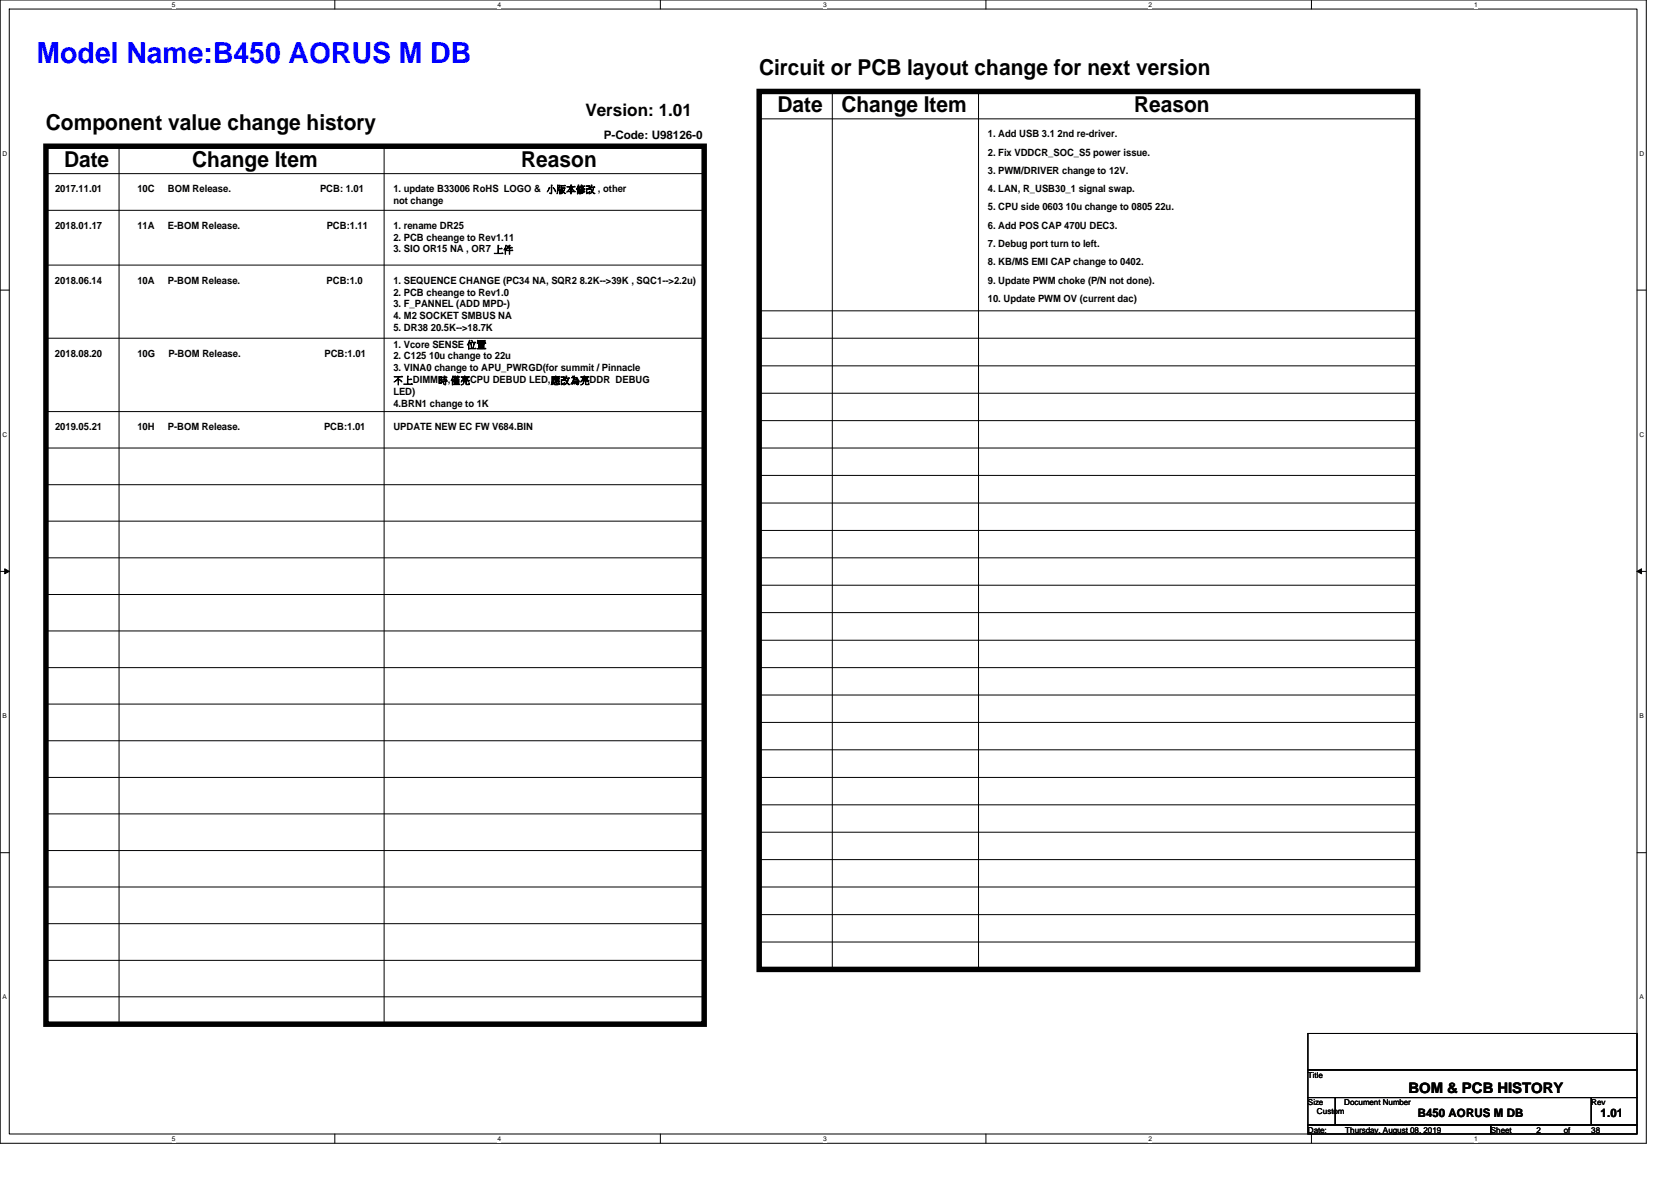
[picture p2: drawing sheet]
<svg xmlns="http://www.w3.org/2000/svg" width="297mm" height="210mm" viewBox="0 0 297 210" stroke-linecap="round" stroke-linejoin="round" font-family="sans-serif">
<defs><g id="words">
<text font-size="5.2" fill="#00f" x="6.5" y="11.3">Model Name:B450 AORUS M DB</text>
<g font-size="3.9">
<text x="135" y="13.4">Circuit or PCB layout change for next version</text>
<text x="8.2" y="23.1">Component value change history</text>
<text x="138.2" y="19.9">Date</text>
<text x="149.6" y="19.9">Change Item</text>
<text x="201.6" y="19.9">Reason</text>
<text x="11.4" y="29.6">Date</text>
<text x="34.2" y="29.6">Change Item</text>
<text x="92.7" y="29.6">Reason</text>
</g>
<text font-size="3" x="104.1" y="20.7">Version: 1.01</text>
<text font-size="2.6" x="250.4" y="194.2">BOM &amp; PCB HISTORY</text>
<g font-size="2.1">
<text x="107.3" y="24.6">P-Code: U98126-0</text>
<text x="252" y="198.6">B450 AORUS M DB</text>
<text x="284.5" y="198.6">1.01</text>
</g>
<g font-size="1.8">
<text x="175.6" y="24.4">1. Add USB 3.1 2nd re-driver.</text>
<text x="175.6" y="27.6">2. Fix VDDCR_SOC_S5 power issue.</text>
<text x="9.8" y="34.2">2017.11.01</text>
<text x="24.4" y="34.2">10C</text>
<text x="29.8" y="34.2">BOM Release.</text>
<text x="56.9" y="34.2">PCB: 1.01</text>
<text x="69.9" y="34.2">1. update B33006 RoHS LOGO &amp; 小小小須改 , other</text>
<text x="175.6" y="30.9">3. PWM/DRIVER change to 12V.</text>
<text x="175.6" y="34.2">4. LAN, R_USB30_1 signal swap.</text>
<text x="9.8" y="40.6">2018.01.17</text>
<text x="24.4" y="40.6">11A</text>
<text x="29.8" y="40.6">E-BOM Release.</text>
<text x="58.1" y="40.6">PCB:1.11</text>
<text x="69.9" y="40.6">1. rename DR25</text>
<text x="69.9" y="36.3">not change</text>
<text x="175.6" y="37.4">5. CPU side 0603 10u change to 0805 22u.</text>
<text x="175.6" y="40.6">6. Add POS CAP 470U DEC3.</text>
<text x="69.9" y="42.8">2. PCB cheange to Rev1.11</text>
<text x="69.9" y="44.9">3. SIO OR15 NA , OR7 整上</text>
<text x="175.6" y="43.9">7. Debug port turn to left.</text>
<text x="175.6" y="47.2">8. KB/MS EMI CAP change to 0402.</text>
<text x="9.8" y="50.4">2018.06.14</text>
<text x="24.4" y="50.4">10A</text>
<text x="29.8" y="50.4">P-BOM Release.</text>
<text x="58.1" y="50.4">PCB:1.0</text>
<text x="69.9" y="50.4">1. SEQUENCE CHANGE (PC34 NA, SQR2 8.2K--&gt;39K , SQC1--&gt;2.2u)</text>
<text x="69.9" y="52.5">2. PCB cheange to Rev1.0</text>
<text x="175.6" y="50.4">9. Update PWM choke (P/N not done).</text>
<text x="175.6" y="53.6">10. Update PWM OV (current dac)</text>
<text x="69.9" y="54.7">3. F_PANNEL (ADD MPD-)</text>
<text x="69.9" y="56.8">4. M2 SOCKET SMBUS NA</text>
<text x="69.9" y="58.9">5. DR38 20.5K--&gt;18.7K</text>
<text x="9.8" y="63.4">2018.08.20</text>
<text x="24.4" y="63.4">10G</text>
<text x="29.9" y="63.4">P-BOM Release.</text>
<text x="57.7" y="63.4">PCB:1.01</text>
<text x="69.9" y="61.8">1. Vcore SENSE 位位</text>
<text x="69.9" y="63.9">2. C125 10u change to 22u</text>
<text x="69.9" y="66">3. VINA0 change to APU_PWRGD(for summit / Pinnacle</text>
<text x="69.9" y="70.2">LED)</text>
<text x="70" y="68.2">不整DIMM時,僅僅CPU DEBUD LED,需改設僅DDR DEBUG</text>
<text x="9.8" y="76.4">2019.05.21</text>
<text x="24.4" y="76.4">10H</text>
<text x="29.8" y="76.4">P-BOM Release.</text>
<text x="57.6" y="76.4">PCB:1.01</text>
<text x="69.9" y="76.4">UPDATE NEW EC FW V684.BIN</text>
<text x="69.9" y="72.3">4.BRN1 change to 1K</text>
</g>
<g font-size="1.4">
<text x="232.5" y="191.5">Title</text>
<text x="232.5" y="196.4">Size</text>
<text x="239" y="196.4">Document Number</text>
<text x="282.9" y="196.4">Rev</text>
<text x="232.5" y="201.3">Date:</text>
<text x="234.1" y="198">Custom</text>
<text x="239.1" y="201.3">Thursday, August 08, 2019</text>
<text x="265" y="201.3">Sheet</text>
<text x="273.1" y="201.3">2</text>
<text x="278" y="201.3">of</text>
<text x="282.9" y="201.3">38</text>
</g>
<g font-size="1.2">
<text x="30.6" y="1.2">5</text>
<text x="88.4" y="1.2">4</text>
<text x="146.3" y="1.2">3</text>
<text x="204.2" y="1.2">2</text>
<text x="262" y="1.2">1</text>
<text x=".5" y="27.6">D</text>
<text x="291.4" y="27.6">D</text>
<text x=".5" y="77.6">C</text>
<text x="291.4" y="77.6">C</text>
<text x=".5" y="127.6">B</text>
<text x="291.4" y="127.6">B</text>
<text x=".5" y="177.6">A</text>
<text x="291.4" y="177.6">A</text>
<text x="30.6" y="202.8">5</text>
<text x="88.4" y="202.8">4</text>
<text x="146.3" y="202.8">3</text>
<text x="204.2" y="202.8">2</text>
<text x="262" y="202.8">1</text>
</g>
</g></defs>
<path d="M0 0h292.6v203.2h-292.6zM1.6 1.6h289.4v199.9h-289.4z" fill="none" stroke="#000" stroke-width=".18"/>
<g fill="#fff">
<path d="M30.6 .2h.6v1.3h-.6z"/>
<path d="M30.6 201.7h.6v1.3h-.6z"/>
</g>
<path d="M59.5 0v1.6M59.5 201.5v1.7" fill="none" stroke="#000" stroke-width=".18"/>
<g fill="#fff">
<path d="M88.4 .2h.6v1.3h-.6z"/>
<path d="M88.4 201.7h.6v1.3h-.6z"/>
</g>
<path d="M117.4 0v1.6M117.4 201.5v1.7" fill="none" stroke="#000" stroke-width=".18"/>
<g fill="#fff">
<path d="M146.3 .2h.6v1.3h-.6z"/>
<path d="M146.3 201.7h.6v1.3h-.6z"/>
</g>
<path d="M175.3 0v1.6M175.3 201.5v1.7" fill="none" stroke="#000" stroke-width=".18"/>
<g fill="#fff">
<path d="M204.2 .2h.6v1.3h-.6z"/>
<path d="M204.2 201.7h.6v1.3h-.6z"/>
</g>
<path d="M233.1 0v1.6M233.1 201.5v1.7" fill="none" stroke="#000" stroke-width=".18"/>
<g fill="#fff">
<path d="M262 .2h.6v1.3h-.6z"/>
<path d="M262 201.7h.6v1.3h-.6z"/>
<path d="M.5 26.6h.8v1.3h-.8z"/>
<path d="M291.4 26.6h.8v1.3h-.8z"/>
<path d="M.5 76.5h.8v1.4h-.8z"/>
<path d="M291.4 76.5h.8v1.4h-.8z"/>
</g>
<path d="M0 51.6h1.6M291 51.6h1.6" fill="none" stroke="#000" stroke-width=".18"/>
<g fill="#fff">
<path d="M.5 126.5h.7v1.3h-.7z"/>
<path d="M291.4 126.5h.7v1.3h-.7z"/>
</g>
<path d="M0 101.6h1.6M.8 101.1l.8 .5-.8 .4zM291 101.6h1.6M291 101.6l.8-.5v.9z" fill="none" stroke="#000" stroke-width=".18"/>
<path d="M.8 101.1l.8 .5-.8 .4zM291 101.6l.8-.5v.9z" fill="#000"/>
<g fill="#fff">
<path d="M.5 176.5h.7v1.3h-.7z"/>
<path d="M291.4 176.5h.7v1.3h-.7z"/>
</g>
<g fill="none" stroke="#000" stroke-width=".18">
<path d="M148 16.3v156M173.9 16.3v156M8.2 37.4h117M8.2 30.9h117M21.2 26v156M68.3 26v156M135 21.1h117M8.2 47.1h117M135 55.2h117M8.2 60.1h117M8.2 73.2h117M8.2 79.6h117"/>
<path d="M135 79.6h117M135 69.9h117M135 65h117M135 74.8h117M135 60.1h117M8.2 92.6h117M8.2 99.1h117M8.2 86.1h117M135 94.3h117M135 84.5h117M135 89.4h117M135 99.1h117"/>
<path d="M8.2 105.7h117M8.2 112.1h117M8.2 118.7h117M135 104h117M135 108.9h117M135 113.8h117M135 118.7h117M8.2 131.7h117M8.2 138.2h117M8.2 125.1h117M135 138.2h117M135 123.5h117"/>
<path d="M135 128.4h117M135 133.3h117M0 151.6h1.6M8.2 157.6h117M8.2 151.2h117M8.2 144.7h117M135 152.8h117M135 143h117M135 147.9h117M135 157.6h117M291 151.6h1.6M8.2 177.2h117"/>
<path d="M8.2 164.2h117M8.2 170.7h117M135 167.4h117M135 162.6h117M232.5 183.7h58.5v6.5h-58.5zM232.5 190.2h58.5v4.9h-58.5zM232.5 195.1h4.9v4.8h-4.9zM232.5 199.9h32.5v1.6h-32.5zM237.4 195.1h45.5v4.8h-45.5zM265 199.9h26v1.6h-26zM282.9 195.1h8.1v4.8h-8.1z"/>
</g>
<path d="M135 16.3h117v156h-117zM8.2 26h117v156h-117z" fill="none" stroke="#000" stroke-width=".97"/>
<use href="#words"/>
</svg>
